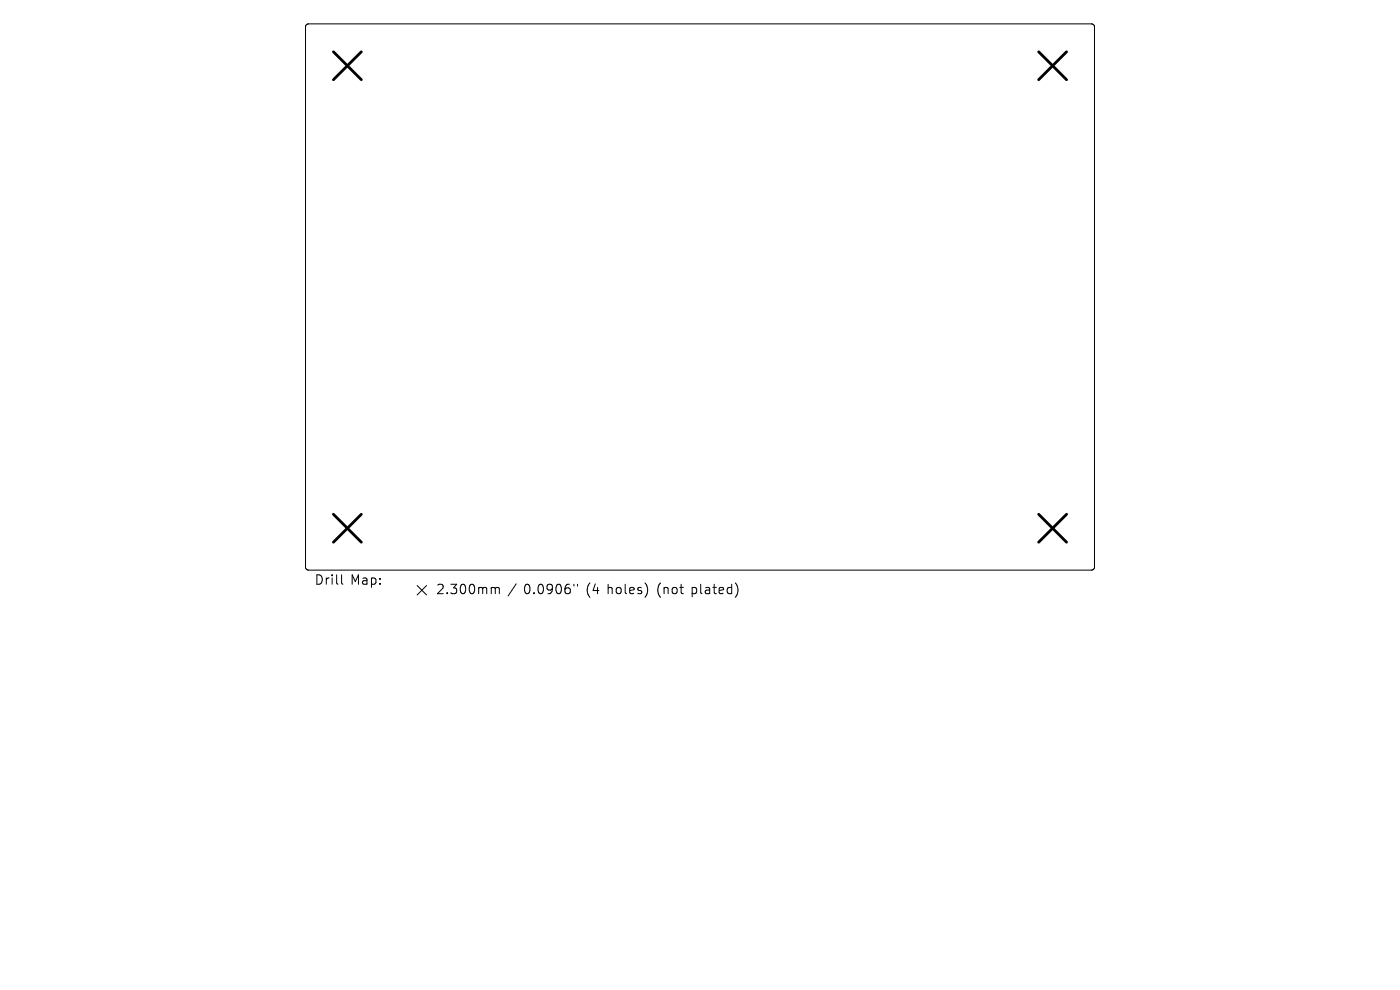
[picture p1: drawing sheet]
<svg xmlns="http://www.w3.org/2000/svg" width="297mm" height="210mm" viewBox="0 0 297 210" stroke-linecap="round" stroke-linejoin="round" font-family="sans-serif">
<defs><g id="words">
<g font-size="2.8">
<text x="66.7" y="124.5">Drill</text>
<text x="74.3" y="124.5">Map:</text>
<text x="92.5" y="126.5">2.300mm</text>
<text x="111.1" y="126.5">0.0906&quot;</text>
<text x="124.4" y="126.5">(4</text>
<text x="128.9" y="126.5">holes)</text>
<text x="139.6" y="126.5">(not</text>
<text x="147" y="126.5">plated)</text>
</g>
</g></defs>
<path d="M65 5.3l.5-.2h166a.64 .64 0 0 1 .7 .6v114.6a.64 .64 0 0 1-.7 .6h-166a.64 .64 0 0 1-.7-.6v-114.6zM72.5 121.9v1.8l.2 .2M88.5 124.2l2 2M90.5 124.2l-2 2M104.8 124.6l.3 .3M105.1 124.9v1M105.1 124.9l.3-.3 .4 .1 .1 1.2M109.5 123.8l-1.7 2.6M121.8 123.9v.4M122.5 123.9v.4M137.3 124.5v1.3M156.1 123.7a2.35 2.35 0 0 1 0 2.9" fill="none" stroke="#000" stroke-width=".21"/>
<path d="M70.7 11l6 5.9M76.7 11l-6 5.9M220.3 11l6 5.9M226.3 11l-6 5.9M70.7 109.1l6 5.9M76.7 109.1l-6 5.9M220.3 109.1l6 5.9M226.3 109.1l-6 5.9" fill="none" stroke="#000" stroke-width=".59"/>
<use href="#words"/>
</svg>
